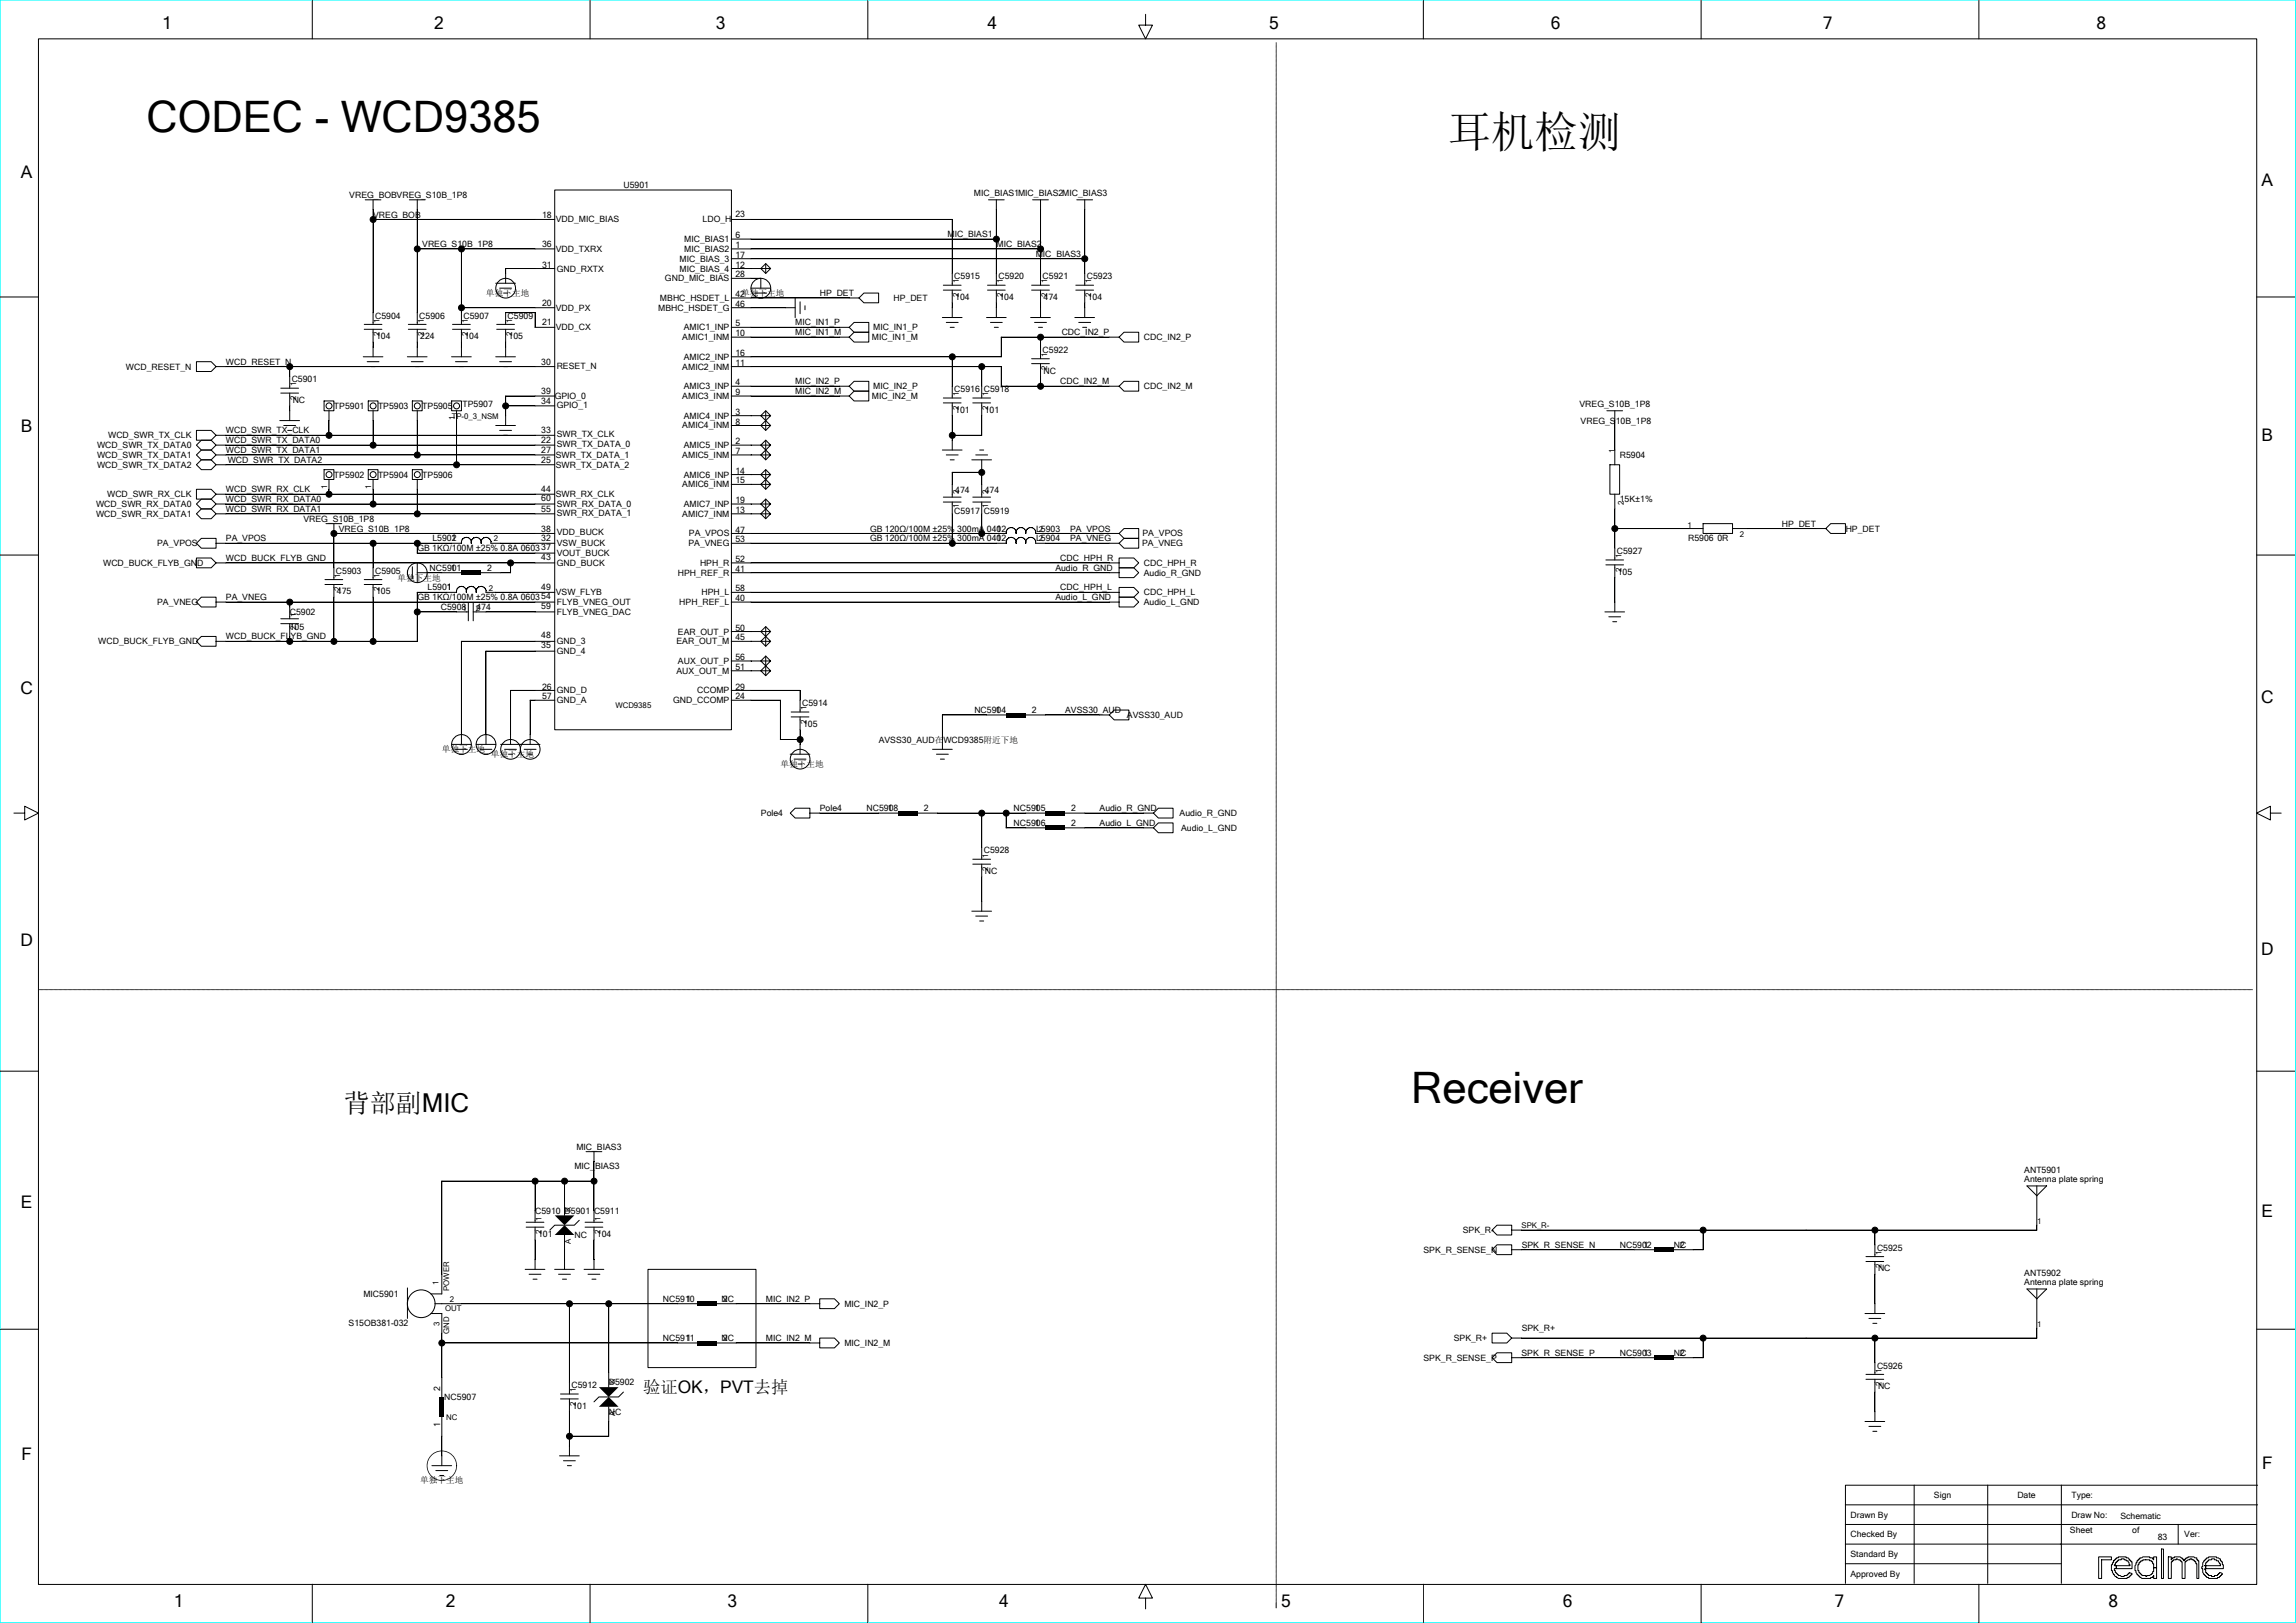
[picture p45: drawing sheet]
<svg xmlns="http://www.w3.org/2000/svg" width="297mm" height="210mm" viewBox="0 0 297 210" stroke-linecap="round" stroke-linejoin="round" font-family="sans-serif">
<defs><g id="words">
<g font-size="5.6">
<text x="19" y="17.1">CODEC - WCD9385</text>
<text x="187.3" y="19">耳机检测</text>
<text x="182.6" y="142.8">Receiver</text>
</g>
<text font-size="3.4" x="44.5" y="143.9">背部副MIC</text>
<g font-size="2.2">
<text x="21" y="3.8">1</text>
<text x="56.1" y="3.8">2</text>
<text x="92.6" y="3.8">3</text>
<text x="127.8" y="3.8">4</text>
<text x="164.2" y="3.8">5</text>
<text x="200.6" y="3.8">6</text>
<text x="235.8" y="3.8">7</text>
<text x="271.2" y="3.8">8</text>
<text x="2.7" y="23">A</text>
<text x="292.6" y="24.1">A</text>
<text x="2.7" y="55.9">B</text>
<text x="292.6" y="57">B</text>
<text x="2.6" y="89.8">C</text>
<text x="292.5" y="90.9">C</text>
<text x="2.6" y="122.4">D</text>
<text x="292.5" y="123.5">D</text>
<text x="2.7" y="156.3">E</text>
<text x="292.6" y="157.4">E</text>
<text x="83.2" y="180.3">验证OK，PVT去掉</text>
<text x="2.8" y="188.9">F</text>
<text x="292.6" y="190.1">F</text>
<text x="22.5" y="208">1</text>
<text x="57.7" y="208">2</text>
<text x="94.1" y="208">3</text>
<text x="129.3" y="208">4</text>
<text x="165.7" y="208">5</text>
<text x="202.2" y="208">6</text>
<text x="237.3" y="208">7</text>
<text x="272.7" y="208">8</text>
</g>
<g font-size="1.1">
<text x="45.2" y="25.6">VREG_BOBVREG_S10B_1P8</text>
<text x="48.3" y="28.1">VREG_BOB</text>
<text x="70.1" y="28.1">18</text>
<text x="71.9" y="28.8">VDD_MIC_BIAS</text>
<text x="80.7" y="24.3">U5901</text>
<text x="90.9" y="28.8">LDO_H</text>
<text x="95.1" y="28">23</text>
<text x="126" y="25.3">MIC_BIAS1MIC_BIAS2MIC_BIAS3</text>
<text x="54.6" y="32">VREG_S10B_1P8</text>
<text x="70.1" y="32">36</text>
<text x="70.1" y="34.6">31</text>
<text x="71.9" y="32.6">VDD_TXRX</text>
<text x="72" y="35.1">GND_RXTX</text>
<text x="87.9" y="33.9">MIC_BIAS_3</text>
<text x="87.9" y="35.1">MIC_BIAS_4</text>
<text x="88.5" y="31.3">MIC_BIAS1</text>
<text x="88.5" y="32.6">MIC_BIAS2</text>
<text x="95.1" y="35.9">28</text>
<text x="95.1" y="34.6">12</text>
<text x="95.1" y="33.4">17</text>
<text x="95.1" y="30.8">6</text>
<text x="95.1" y="32.1">1</text>
<text x="122.6" y="30.7">MIC_BIAS1</text>
<text x="128.9" y="32">MIC_BIAS2</text>
<text x="134" y="33.2">MIC_BIAS3</text>
<text x="48.5" y="41.2">C5904</text>
<text x="54.2" y="41.2">C5906</text>
<text x="60" y="41.2">C5907</text>
<text x="62.9" y="38.3">单独下主地</text>
<text x="65.7" y="41.2">C5909</text>
<text x="70.1" y="39.6">20</text>
<text x="71.9" y="40.2">VDD_PX</text>
<text x="85.1" y="40.2">MBHC_HSDET_G</text>
<text x="85.4" y="38.9">MBHC_HSDET_L</text>
<text x="86" y="36.4">GND_MIC_BIAS</text>
<text x="95.1" y="38.4">42单独下主地</text>
<text x="95.1" y="39.7">46</text>
<text x="106.1" y="38.3">HP_DET</text>
<text x="115.6" y="38.9">HP_DET</text>
<text x="123.4" y="36.1">C5915</text>
<text x="123.6" y="38.8">104</text>
<text x="129.2" y="36.1">C5920</text>
<text x="129.3" y="38.8">104</text>
<text x="134.9" y="36.1">C5921</text>
<text x="135" y="38.8">474</text>
<text x="140.6" y="36.1">C5923</text>
<text x="140.7" y="38.8">104</text>
<text x="16.3" y="47.8">WCD_RESET_N</text>
<text x="29.2" y="47.2">WCD_RESET_N</text>
<text x="48.6" y="43.9">104</text>
<text x="54.4" y="43.9">224</text>
<text x="60.1" y="43.9">104</text>
<text x="65.8" y="43.9">105</text>
<text x="70" y="47.2">30</text>
<text x="70.1" y="42.1">21</text>
<text x="71.9" y="42.7">VDD_CX</text>
<text x="72" y="47.7">RESET_N</text>
<text x="88.3" y="44">AMIC1_INM</text>
<text x="88.3" y="47.8">AMIC2_INM</text>
<text x="88.4" y="42.7">AMIC1_INP</text>
<text x="88.4" y="46.6">AMIC2_INP</text>
<text x="95.1" y="47.3">11</text>
<text x="95.1" y="46">16</text>
<text x="95.1" y="42.2">5</text>
<text x="95.1" y="43.5">10</text>
<text x="102.9" y="42.1">MIC_IN1_P</text>
<text x="102.9" y="43.4">MIC_IN1_M</text>
<text x="112.8" y="44">MIC_IN1_M</text>
<text x="113" y="42.7">MIC_IN1_P</text>
<text x="134.9" y="45.7">C5922</text>
<text x="137.3" y="43.4">CDC_IN2_P</text>
<text x="147.9" y="44">CDC_IN2_P</text>
<text x="37.7" y="49.5">C5901</text>
<text x="37.9" y="52.1">NC</text>
<text x="43.2" y="52.9">TP5901</text>
<text x="48.9" y="52.9">TP5903</text>
<text x="54.6" y="52.9">TP5905</text>
<text x="59.8" y="52.6">TP5907</text>
<text x="70" y="51">39</text>
<text x="70" y="52.3">34</text>
<text x="71.8" y="51.6">GPIO_0</text>
<text x="72" y="52.8">GPIO_1</text>
<text x="88.3" y="51.6">AMIC3_INM</text>
<text x="88.4" y="50.4">AMIC3_INP</text>
<text x="95.1" y="51.1">9</text>
<text x="95.1" y="53.7">3</text>
<text x="95.1" y="49.9">4</text>
<text x="102.9" y="49.7">MIC_IN2_P</text>
<text x="102.9" y="51">MIC_IN2_M</text>
<text x="112.8" y="51.6">MIC_IN2_M</text>
<text x="113" y="50.4">MIC_IN2_P</text>
<text x="123.4" y="50.7">C5916 C5918</text>
<text x="123.6" y="53.4">101</text>
<text x="127.4" y="53.4">101</text>
<text x="135" y="48.3">NC</text>
<text x="137.2" y="49.7">CDC_IN2_M</text>
<text x="147.9" y="50.4">CDC_IN2_M</text>
<text x="204.3" y="52.6">VREG_S10B_1P8</text>
<text x="12.6" y="58">WCD_SWR_TX_DATA0</text>
<text x="12.6" y="59.3">WCD_SWR_TX_DATA1</text>
<text x="14" y="56.7">WCD_SWR_TX_CLK</text>
<text x="29.2" y="56.1">WCD_SWR_TX_CLK</text>
<text x="29.2" y="58.6">WCD_SWR_TX_DATA1</text>
<text x="29.2" y="57.3">WCD_SWR_TX_DATA0</text>
<text x="29.5" y="59.9">WCD_SWR_TX_DATA2</text>
<text x="70" y="56.1">33</text>
<text x="70" y="57.3">22</text>
<text x="70" y="59.9">25</text>
<text x="70" y="58.6">27</text>
<text x="71.9" y="59.3">SWR_TX_DATA_1</text>
<text x="72" y="57.9">SWR_TX_DATA_0</text>
<text x="72" y="56.6">SWR_TX_CLK</text>
<text x="88.3" y="55.4">AMIC4_INM</text>
<text x="88.3" y="59.3">AMIC5_INM</text>
<text x="88.4" y="54.2">AMIC4_INP</text>
<text x="88.4" y="58">AMIC5_INP</text>
<text x="95.1" y="58.7">7</text>
<text x="95.1" y="54.9">8</text>
<text x="95.1" y="57.5">2</text>
<text x="204.5" y="54.8">VREG_S10B_1P8</text>
<text x="209.5" y="59.3">R5904</text>
<text x="12.4" y="65.6">WCD_SWR_RX_DATA0</text>
<text x="12.6" y="60.5">WCD_SWR_TX_DATA2</text>
<text x="13.9" y="64.3">WCD_SWR_RX_CLK</text>
<text x="29.2" y="63.7">WCD_SWR_RX_CLK</text>
<text x="29.2" y="65">WCD_SWR_RX_DATA0</text>
<text x="43.2" y="61.8">TP5902</text>
<text x="48.9" y="61.8">TP5904</text>
<text x="54.6" y="61.8">TP5906</text>
<text x="70" y="63.7">44</text>
<text x="70" y="64.8">60</text>
<text x="71.9" y="60.5">SWR_TX_DATA_2</text>
<text x="71.9" y="64.3">SWR_RX_CLK</text>
<text x="72" y="65.6">SWR_RX_DATA_0</text>
<text x="88.3" y="63.1">AMIC6_INM</text>
<text x="88.4" y="61.8">AMIC6_INP</text>
<text x="88.4" y="65.6">AMIC7_INP</text>
<text x="95.1" y="61.3">14</text>
<text x="95.1" y="65.1">19</text>
<text x="95.1" y="62.6">15</text>
<text x="123.6" y="63.8">474</text>
<text x="127.4" y="63.8">474</text>
<text x="209.5" y="65">15K±1%</text>
<text x="12.4" y="66.9">WCD_SWR_RX_DATA1</text>
<text x="20.3" y="70.7">PA_VPOS</text>
<text x="29.2" y="66.2">WCD_SWR_RX_DATA1</text>
<text x="29.2" y="70">PA_VPOS</text>
<text x="39.2" y="67.5">VREG_S10B_1P8</text>
<text x="43.8" y="68.8">VREG_S10B_1P8</text>
<text x="54" y="71.3">GB 1KΩ/100M ±25% 0.8A 060337</text>
<text x="55.9" y="70">L5902</text>
<text x="58.4" y="70">1</text>
<text x="70" y="70">32</text>
<text x="70" y="68.8">38</text>
<text x="70" y="66.2">55</text>
<text x="72" y="70.7">VSW_BUCK</text>
<text x="72" y="72">VOUT_BUCK</text>
<text x="72" y="69.3">VDD_BUCK</text>
<text x="72" y="66.7">SWR_RX_DATA_1</text>
<text x="88.3" y="66.9">AMIC7_INM</text>
<text x="89.1" y="70.7">PA_VNEG</text>
<text x="89.1" y="69.4">PA_VPOS</text>
<text x="95.1" y="70.2">53</text>
<text x="95.1" y="66.4">13</text>
<text x="95.1" y="68.9">47</text>
<text x="112.6" y="68.8">GB 120Ω/100M ±25% 300mA 0402</text>
<text x="112.6" y="70">GB 120Ω/100M ±25% 300mA 0402</text>
<text x="123.4" y="66.5">C5917</text>
<text x="127.3" y="66.5">C5919</text>
<text x="128.9" y="68.8">1</text>
<text x="128.9" y="70">1</text>
<text x="134" y="68.8">L5903</text>
<text x="134" y="70">L5904</text>
<text x="138.4" y="68.8">PA_VPOS</text>
<text x="138.4" y="70">PA_VNEG</text>
<text x="147.7" y="70.7">PA_VNEG</text>
<text x="147.8" y="69.4">PA_VPOS</text>
<text x="209.1" y="71.7">C5927</text>
<text x="218.4" y="70">R5906</text>
<text x="222.2" y="70">0R</text>
<text x="230.5" y="68.1">HP_DET</text>
<text x="238.8" y="68.8">HP_DET</text>
<text x="13.3" y="73.2">WCD_BUCK_FLYB_GND</text>
<text x="29.2" y="72.6">WCD_BUCK_FLYB_GND</text>
<text x="29.2" y="77.7">PA_VNEG</text>
<text x="43.4" y="74.2">C5903</text>
<text x="43.6" y="76.9">475</text>
<text x="48.5" y="74.2">C5905</text>
<text x="48.6" y="76.9">105</text>
<text x="51.4" y="75.1">单独下主地</text>
<text x="54" y="77.7">GB 1KΩ/100M ±25% 0.8A 060354</text>
<text x="55.3" y="76.4">L5901</text>
<text x="55.6" y="73.9">NC5901</text>
<text x="57.8" y="76.4">1</text>
<text x="58.3" y="73.9">1</text>
<text x="63" y="73.9">2</text>
<text x="70" y="76.4">49</text>
<text x="70" y="72.5">43</text>
<text x="71.9" y="77">VSW_FLYB</text>
<text x="72" y="73.2">GND_BUCK</text>
<text x="87.7" y="74.5">HPH_REF_R</text>
<text x="90.5" y="73.2">HPH_R</text>
<text x="90.7" y="77">HPH_L</text>
<text x="95.1" y="74">41</text>
<text x="95.1" y="72.7">52</text>
<text x="95.1" y="77.8">40</text>
<text x="95.1" y="76.5">58</text>
<text x="136.5" y="77.7">Audio_L_GND</text>
<text x="136.5" y="73.9">Audio_R_GND</text>
<text x="137.2" y="72.6">CDC_HPH_R</text>
<text x="137.2" y="76.4">CDC_HPH_L</text>
<text x="147.9" y="73.2">CDC_HPH_R</text>
<text x="147.9" y="77">CDC_HPH_L</text>
<text x="147.9" y="74.5">Audio_R_GND</text>
<text x="209.3" y="74.4">105</text>
<text x="12.7" y="83.4">WCD_BUCK_FLYB_GND</text>
<text x="20.3" y="78.3">PA_VNEG</text>
<text x="29.2" y="82.7">WCD_BUCK_FLYB_GND</text>
<text x="37.5" y="79.6">C5902</text>
<text x="37.5" y="81.5">105</text>
<text x="57" y="78.9">C5908</text>
<text x="61.6" y="78.9">474</text>
<text x="70" y="78.8">59</text>
<text x="70" y="82.6">48</text>
<text x="70" y="83.9">35</text>
<text x="72" y="78.3">FLYB_VNEG_OUT</text>
<text x="72" y="83.4">GND_3</text>
<text x="72" y="79.6">FLYB_VNEG_DAC</text>
<text x="87.5" y="83.4">EAR_OUT_M</text>
<text x="87.7" y="82.1">EAR_OUT_P</text>
<text x="87.9" y="78.3">HPH_REF_L</text>
<text x="95.1" y="81.6">50</text>
<text x="95.1" y="82.9">45</text>
<text x="147.9" y="78.3">Audio_L_GND</text>
<text x="70.1" y="89.2">26</text>
<text x="72" y="84.6">GND_4</text>
<text x="72" y="89.7">GND_D</text>
<text x="87.5" y="87.2">AUX_OUT_M</text>
<text x="87.7" y="85.9">AUX_OUT_P</text>
<text x="90.2" y="89.7">CCOMP</text>
<text x="95.1" y="89.2">29</text>
<text x="95.1" y="85.4">56</text>
<text x="95.1" y="86.7">51</text>
<text x="70.1" y="90.5">57</text>
<text x="72" y="91">GND_A</text>
<text x="87.1" y="91">GND_CCOMP</text>
<text x="95.1" y="90.5">24</text>
<text x="103.8" y="91.4">C5914</text>
<text x="103.9" y="94">105</text>
<text x="126" y="92.3">NC5904</text>
<text x="128.8" y="92.3">1</text>
<text x="133.5" y="92.3">2</text>
<text x="137.8" y="92.3">AVSS30_AUD</text>
<text x="145.8" y="92.9">AVSS30_AUD</text>
<text x="57.1" y="97.4">单独下主地</text>
<text x="63.5" y="98">单独下主地</text>
<text x="101" y="99.3">单独下主地</text>
<text x="113.7" y="96.1">AVSS30_AUD在WCD9385附近下地</text>
<text x="98.4" y="105.6">Pole4</text>
<text x="106" y="105">Pole4</text>
<text x="112.1" y="105">NC5908</text>
<text x="114.8" y="105">1</text>
<text x="119.5" y="105">2</text>
<text x="131.1" y="105">NC5905</text>
<text x="131.1" y="106.9">NC5906</text>
<text x="133.9" y="105">1</text>
<text x="133.9" y="106.9">1</text>
<text x="138.6" y="105">2</text>
<text x="138.6" y="106.9">2</text>
<text x="142.2" y="105">Audio_R_GND</text>
<text x="142.2" y="106.9">Audio_L_GND</text>
<text x="152.6" y="105.6">Audio_R_GND</text>
<text x="152.8" y="107.5">Audio_L_GND</text>
<text x="127.3" y="110.4">C5928</text>
<text x="127.4" y="113.1">NC</text>
<text x="74.6" y="148.8">MIC_BIAS3</text>
<text x="74.3" y="151.3">MIC_BIAS3</text>
<text x="261.8" y="151.8">ANT5901</text>
<text x="261.8" y="153">Antenna plate spring</text>
<text x="69.2" y="157">C5910 D5901 C5911</text>
<text x="69.6" y="160.1">101</text>
<text x="74.3" y="160.2">NC</text>
<text x="77.2" y="160.1">104</text>
<text x="189.2" y="159.6">SPK_R-</text>
<text x="196.8" y="161.5">SPK_R_SENSE_N</text>
<text x="209.5" y="161.5">NC5902</text>
<text x="212.6" y="161.5">1</text>
<text x="216.5" y="161.5">NC</text>
<text x="217.3" y="161.5">2</text>
<text x="242.8" y="161.8">C5925</text>
<text x="47" y="167.8">MIC5901</text>
<text x="184.1" y="162.1">SPK_R_SENSE_N</text>
<text x="242.9" y="164.5">NC</text>
<text x="261.8" y="165.1">ANT5902</text>
<text x="261.8" y="166.3">Antenna plate spring</text>
<text x="45.1" y="171.6">S15OB381-032</text>
<text x="85.7" y="168.5">NC5910</text>
<text x="85.7" y="173.5">NC5911</text>
<text x="88.8" y="168.5">1</text>
<text x="88.8" y="173.5">1</text>
<text x="93.3" y="168.5">NC</text>
<text x="93.3" y="173.5">NC</text>
<text x="93.5" y="168.5">2</text>
<text x="93.5" y="173.5">2</text>
<text x="99.1" y="168.5">MIC_IN2_P</text>
<text x="99.1" y="173.5">MIC_IN2_M</text>
<text x="109.2" y="169.1">MIC_IN2_P</text>
<text x="188.1" y="173.5">SPK_R+</text>
<text x="196.8" y="172.3">SPK_R+</text>
<text x="56.9" y="180" transform="rotate(-90 56.9 180)">2</text>
<text x="73.9" y="179.6">C5912</text>
<text x="78.7" y="179.2">D5902</text>
<text x="109.2" y="174.2">MIC_IN2_M</text>
<text x="184.1" y="176.1">SPK_R_SENSE_P</text>
<text x="196.8" y="175.4">SPK_R_SENSE_P</text>
<text x="209.5" y="175.4">NC5903</text>
<text x="212.6" y="175.4">1</text>
<text x="216.5" y="175.4">NC</text>
<text x="217.3" y="175.4">2</text>
<text x="242.8" y="177.1">C5926</text>
<text x="242.9" y="179.8">NC</text>
<text x="56.9" y="184.7" transform="rotate(-90 56.9 184.7)">1</text>
<text x="57.5" y="181.2">NC5907</text>
<text x="74" y="182.3">101</text>
<text x="78.7" y="183.1">NC</text>
<text x="54.3" y="191.9">单独下主地</text>
<text x="239.4" y="196.4">Drawn By</text>
<text x="250.2" y="193.8">Sign</text>
<text x="261" y="193.8">Date</text>
<text x="267.9" y="193.8">Type:</text>
<text x="267.9" y="196.4">Draw No:</text>
<text x="274.3" y="196.5">Schematic</text>
<text x="239.4" y="198.9">Checked By</text>
<text x="239.4" y="201.5">Standard By</text>
<text x="267.8" y="198.4">Sheet</text>
<text x="275.8" y="198.4">of</text>
<text x="279.1" y="199.3">83</text>
<text x="282.6" y="198.9">Ver:</text>
<text x="239.4" y="204">Approved By</text>
</g>
<g font-size="1">
<text x="49.1" y="41.7" transform="rotate(-90 49.1 41.7)">1</text>
<text x="54.8" y="41.7" transform="rotate(-90 54.8 41.7)">1</text>
<text x="60.5" y="41.7" transform="rotate(-90 60.5 41.7)">1</text>
<text x="66.2" y="41.7" transform="rotate(-90 66.2 41.7)">1</text>
<text x="124" y="38.4" transform="rotate(-90 124 38.4)">2</text>
<text x="124" y="36.7" transform="rotate(-90 124 36.7)">1</text>
<text x="129.7" y="38.4" transform="rotate(-90 129.7 38.4)">2</text>
<text x="129.7" y="36.7" transform="rotate(-90 129.7 36.7)">1</text>
<text x="135.4" y="38.4" transform="rotate(-90 135.4 38.4)">2</text>
<text x="135.4" y="36.7" transform="rotate(-90 135.4 36.7)">1</text>
<text x="141.2" y="38.4" transform="rotate(-90 141.2 38.4)">2</text>
<text x="141.2" y="36.7" transform="rotate(-90 141.2 36.7)">1</text>
<text x="49.1" y="43.5" transform="rotate(-90 49.1 43.5)">2</text>
<text x="54.8" y="43.5" transform="rotate(-90 54.8 43.5)">2</text>
<text x="60.5" y="43.5" transform="rotate(-90 60.5 43.5)">2</text>
<text x="66.2" y="43.5" transform="rotate(-90 66.2 43.5)">2</text>
<text x="135.4" y="47.9" transform="rotate(-90 135.4 47.9)">2</text>
<text x="135.4" y="46.2" transform="rotate(-90 135.4 46.2)">1</text>
<text x="38.3" y="51.7" transform="rotate(-90 38.3 51.7)">2</text>
<text x="38.3" y="50" transform="rotate(-90 38.3 50)">1</text>
<text x="124" y="53" transform="rotate(-90 124 53)">2</text>
<text x="124" y="51.3" transform="rotate(-90 124 51.3)">1</text>
<text x="127.8" y="53" transform="rotate(-90 127.8 53)">2</text>
<text x="127.8" y="51.3" transform="rotate(-90 127.8 51.3)">1</text>
<text x="58.4" y="54.2">TP-0_3_NSM</text>
<text x="58.8" y="54.4" transform="rotate(-90 58.8 54.4)">1</text>
<text x="208.9" y="58.6" transform="rotate(-90 208.9 58.6)">1</text>
<text x="42.3" y="63.3" transform="rotate(-90 42.3 63.3)">1</text>
<text x="48" y="63.3" transform="rotate(-90 48 63.3)">1</text>
<text x="124" y="65.7" transform="rotate(-90 124 65.7)">1</text>
<text x="124" y="64" transform="rotate(-90 124 64)">2</text>
<text x="127.8" y="65.7" transform="rotate(-90 127.8 65.7)">1</text>
<text x="127.8" y="64" transform="rotate(-90 127.8 64)">2</text>
<text x="210.1" y="65.4" transform="rotate(-90 210.1 65.4)">2</text>
<text x="63.9" y="70.1">2</text>
<text x="134.4" y="68.8">2</text>
<text x="134.4" y="70.1">2</text>
<text x="218.3" y="68.4">1</text>
<text x="225.1" y="69.5">2</text>
<text x="44" y="76.5" transform="rotate(-90 44 76.5)">2</text>
<text x="44" y="74.8" transform="rotate(-90 44 74.8)">1</text>
<text x="49.1" y="76.5" transform="rotate(-90 49.1 76.5)">2</text>
<text x="49.1" y="74.8" transform="rotate(-90 49.1 74.8)">1</text>
<text x="63.3" y="76.4">2</text>
<text x="209.7" y="74" transform="rotate(-90 209.7 74)">2</text>
<text x="209.7" y="72.2" transform="rotate(-90 209.7 72.2)">1</text>
<text x="38.3" y="81.6" transform="rotate(-90 38.3 81.6)">2</text>
<text x="38.3" y="79.8" transform="rotate(-90 38.3 79.8)">1</text>
<text x="59.8" y="79.1">1</text>
<text x="61.6" y="79.1">2</text>
<text x="79.6" y="91.6">WCD9385</text>
<text x="104.3" y="93.6" transform="rotate(-90 104.3 93.6)">2</text>
<text x="104.3" y="91.9" transform="rotate(-90 104.3 91.9)">1</text>
<text x="127.8" y="112.7" transform="rotate(-90 127.8 112.7)">2</text>
<text x="127.8" y="111" transform="rotate(-90 127.8 111)">1</text>
<text x="70" y="159.7" transform="rotate(-90 70 159.7)">2</text>
<text x="70" y="157.9" transform="rotate(-90 70 157.9)">1</text>
<text x="73.9" y="160.9" transform="rotate(-90 73.9 160.9)">A</text>
<text x="73.9" y="156.8" transform="rotate(-90 73.9 156.8)">K</text>
<text x="77.7" y="159.7" transform="rotate(-90 77.7 159.7)">2</text>
<text x="77.7" y="157.9" transform="rotate(-90 77.7 157.9)">1</text>
<text x="196.8" y="158.9">SPK_R-</text>
<text x="263.5" y="158.3">1</text>
<text x="56.7" y="166.3" transform="rotate(-90 56.7 166.3)">1</text>
<text x="58.1" y="167" transform="rotate(-90 58.1 167)">POWER</text>
<text x="243.4" y="164.1" transform="rotate(-90 243.4 164.1)">2</text>
<text x="243.4" y="162.4" transform="rotate(-90 243.4 162.4)">1</text>
<text x="56.8" y="171.5" transform="rotate(-90 56.8 171.5)">3</text>
<text x="57.6" y="169.6">OUT</text>
<text x="58.1" y="172.6" transform="rotate(-90 58.1 172.6)">GND</text>
<text x="58.2" y="168.5">2</text>
<text x="263.5" y="171.6">1</text>
<text x="79.6" y="179" transform="rotate(-90 79.6 179)">K</text>
<text x="243.4" y="179.4" transform="rotate(-90 243.4 179.4)">2</text>
<text x="243.4" y="177.6" transform="rotate(-90 243.4 177.6)">1</text>
<text x="57.7" y="183.7">NC</text>
<text x="74.5" y="181.9" transform="rotate(-90 74.5 181.9)">2</text>
<text x="74.5" y="180.2" transform="rotate(-90 74.5 180.2)">1</text>
<text x="79.6" y="183.2" transform="rotate(-90 79.6 183.2)">A</text>
</g>
</g></defs>
<path d="M0 0h296.9v210h-296.9z" fill="none" stroke="#0ff" stroke-width=".13"/>
<path d="M59.7 73.9h2.5v.5h-2.5zM130.2 92.3h2.5v.5h-2.5zM116.2 105h2.5v.5h-2.5zM135.2 105h2.6v.5h-2.6zM135.2 106.9h2.6v.5h-2.6zM90.2 168.4h2.5v.6h-2.5zM90.2 173.5h2.5v.5h-2.5zM214 175.4h2.5v.5h-2.5zM214 161.4h2.5v.6h-2.5zM56.9 180.8h.5v2.5h-.5z" fill="#000"/>
<g fill="none" stroke="#000" stroke-width=".13">
<path d="M5 5h286.9v200h-286.9zM40.4 .1v4.9M76.3 .1v4.9M112.3 .1v4.9M148.2 1.9v1.3h.9l-.9 1.8-.9-1.8h.9M165.1 5.5v202.5M184.1 .1v4.9M220 .1v4.9M256 .1v4.9M0 38.4h5M47.2 25.9h2.1M48.2 28.4h23.6"/>
<path d="M48.3 25.9v16.1M52.9 25.9h2.1M54 32.2h17.8M54 25.9v16.1M59.7 39.8h12.1M59.7 32.2v9.8M64.1 36.7h2.6M64.6 37.3h1.6M65.1 37.9h.6M71.8 24.6h22.8v69.8h-22.8zM71.8 34.7h-6.4v2M94.6 28.4h28.6v8.5"/>
<path d="M94.6 38.6h16.5M94.6 39.8h8.3M94.6 30.9h34.3M94.6 32.2h40M94.6 34.7h3.8M94.6 33.5h45.7M94.6 36h3.8M97.1 37.3h2.6M97.6 37.9h1.6M98.4 34.7h1.3l-.7 .7-.6-.7 .6-.6 .7 .6M98.4 36v1.3M99 34.1v1.3"/>
<path d="M102.9 38.6v2.5M103.5 39.1v1.5M104.1 39.6v.5M111.1 38.6l.6-.7h2v1.3h-2zM122 37.5h2.3M122 36.9h2.3M123.2 37.5v3.6M127.7 37.5h2.3M127.7 36.9h2.3M127.9 25.9h2M128.9 25.9v11M128.9 37.5v3.6"/>
<path d="M133.4 37.5h2.3M133.4 36.9h2.3M133.6 25.9h2M134.6 25.9v11M134.6 37.5v3.6M139.2 37.5h2.3M139.2 36.9h2.3M139.3 25.9h2M140.3 25.9v11M140.3 37.5v3.6M291.9 38.4h5M25.4 46.8h1.9l.7 .6-.7 .7h-1.9z"/>
<path d="M25.4 55.7h1.9l.7 .6-.7 .7h-1.9zM25.4 57.6l.6-.6h1.3l.7 .6-.7 .6h-1.3zM25.4 58.9l.6-.7h1.3l.7 .7-.7 .6h-1.3zM27.9 47.4h43.9M27.9 56.3h43.9M27.9 57.6h43.9M27.9 58.9h43.9M36.2 54.4h2.5M36.3 50.9h2.3M36.3 50.2h2.3M36.7 55.1h1.5M37.2 55.7h.5"/>
<path d="M37.5 47.4v2.8M37.5 50.9v3.5M41.9 51.9h1.3v1.2h-1.3zM42.6 53.1v3.2M47 46.2h2.5M47.1 42.6h2.3M47.1 42h2.3M47.5 46.8h1.5M47.6 51.9h1.3v1.2h-1.3zM48.3 42.6v3.6M48.3 53.1v4.5M52.7 46.2h2.5"/>
<path d="M52.8 42.6h2.3M52.8 42h2.3M53.2 46.8h1.5M53.3 51.9h1.3v1.2h-1.3zM54 42.6v3.6M54 53.1v5.8M58.4 46.2h2.6M58.4 51.9h1.3v1.2h-1.3zM58.5 42.6h2.3M58.5 42h2.3M58.9 46.8h1.6M59.1 53.1v7"/>
<path d="M59.7 42.6v3.6M64.1 46.2h2.6M64.1 55.1h2.6M64.3 42.6h2.2M64.3 42h2.2M64.6 46.8h1.6M64.6 55.7h1.6M65.4 52.5h6.4M65.4 42v-1.6h3.8v2h2.6M65.4 42.6v3.6M71.8 51.2h-6.4v3.9M94.6 47.4h34.9v2.6"/>
<path d="M94.6 55.1h3.8M94.6 57.6h3.8M94.6 58.9h3.8M94.6 42.4h15.3M94.6 43.6h15.3M94.6 50h15.3M94.6 51.2h15.3M94.6 53.8h3.8M98.4 53.8h1.3l-.7 .6-.6-.6 .6-.7 .7 .7M98.4 55.1h1.3l-.7 .6-.6-.6 .6-.7 .7 .7M98.4 57.6h1.3l-.7 .6-.6-.6 .6-.6 .7 .6M98.4 58.9h1.3l-.7 .6-.6-.6 .6-.7 .7 .7"/>
<path d="M99 53.1v2.6M99 56.9v2.6M110.5 41.7h1.9v1.3h-1.9l-.7-.6zM110.5 43h1.9v1.3h-1.9l-.7-.7zM110.5 50.6h1.9v1.3h-1.9l-.7-.7zM110.5 49.3h1.9v1.3h-1.9l-.7-.6zM121.9 41.1h2.5M121.9 58.2h2.5M122 52.1h2.3M122 51.5h2.3M122.4 58.9h1.5M122.4 41.7h1.5"/>
<path d="M122.9 42.4h.5M122.9 59.5h.5M123.2 46.2v5.3M123.2 52.1v6.1M125.7 59.5h2.6M125.8 52.1h2.3M125.8 51.5h2.3M126.2 58.9h1.6M126.7 58.2h.5M127 52.1v4.2h-3.8M127 59.5v4.8M127 47.4v4.1"/>
<path d="M127.6 41.1h2.6M128.1 41.7h1.5M128.6 42.4h.5M129.5 50h15.3M133.3 41.1h2.6M133.4 47.1h2.3M133.4 46.4h2.3M133.8 41.7h1.6M134.3 42.4h.6M134.6 43.6v2.8M134.6 47.1v2.9M139 41.1h2.6"/>
<path d="M139.5 41.7h1.6M140 42.4h.6M144.8 43.6l.6-.6h1.9v1.3h-1.9zM144.8 50l.6-.7h1.9v1.3h-1.9zM144.8 43.6h-15.3v2.6h-34.9M207.9 53.1h2M208.9 53.1v7M0 71.8h5M25.4 63.3h1.9l.7 .6-.7 .7h-1.9zM25.4 65.2l.6-.6h1.3l.7 .6-.7 .6h-1.3zM25.4 66.5l.6-.7h1.3l.7 .7-.7 .6h-1.3zM25.4 70.3l.6-.6h2v1.2h-2z"/>
<path d="M25.4 72.2h1.9l.7 .6-.7 .7h-1.9zM25.4 77.9l.6-.6h2v1.2h-2zM25.4 60.1l.6-.6h1.3l.7 .6-.7 .7h-1.3zM27.9 63.9h43.9M27.9 65.2h43.9M27.9 66.5h43.9M27.9 72.8h43.9M27.9 77.9h43.9M27.9 70.3h31.8a.64 .64 0 0 1 .6-.8 .64 .64 0 0 1 .7 .8 .65 .65 0 0 1 .6-.8 .65 .65 0 0 1 .6 .8 .65 .65 0 0 1 .7-.8 .65 .65 0 0 1 .6 .8M27.9 60.1h43.9M37.5 77.9v2.2M41.9 60.8h1.3v1.2h-1.3z"/>
<path d="M42 75.6h2.3M42 75h2.3M42.2 67.8h2M42.6 62v2M43.2 69h28.6M43.2 67.8v7.2M43.2 75.6v7.4M47.1 75.6h2.3M47.1 75h2.3M47.6 60.8h1.3v1.2h-1.3zM48.3 62v3.2M48.3 70.3v4.7"/>
<path d="M48.3 75.6v7.4M52.7 73.8v.6M53.3 60.8h1.3v1.2h-1.3zM53.3 73.3v1.6M54 79.2h6.6M54 62v4.5M54 70.3v1.3h17.8M54 72.8v2.6M54 74.1h5.7M60.6 78v2.3M61.2 79.2h10.6M61.2 78v2.3"/>
<path d="M63.5 70.3h8.3M66 72.8v1.3h-3.8M71.8 76.6h-8.9a.65 .65 0 0 0-.7-.7 .65 .65 0 0 0-.6 .7 .65 .65 0 0 0-.6-.7 .65 .65 0 0 0-.7 .7 .64 .64 0 0 0-.6-.7 .64 .64 0 0 0-.6 .7h-5.1v6.4h-26.1M94.6 65.2h3.8M94.6 66.5h3.8M94.6 72.8h50.2M94.6 76.6h50.2M94.6 77.9h50.2M94.6 74.1h50.2M94.6 69h35.6M94.6 70.3h35.6a.64 .64 0 0 1 .6-.8 .64 .64 0 0 1 .6 .8 .65 .65 0 0 1 .7-.8 .65 .65 0 0 1 .6 .8 .65 .65 0 0 1 .6-.8 .65 .65 0 0 1 .7 .8M94.6 62.7h3.8"/>
<path d="M94.6 61.4h3.8M98.4 61.4h1.3l-.7 .6-.6-.6 .6-.6 .7 .6M98.4 62.7h1.3l-.7 .6-.6-.6 .6-.7 .7 .7M98.4 65.2h1.3l-.7 .6-.6-.6 .6-.6 .7 .6M98.4 66.5h1.3l-.7 .6-.6-.6 .6-.7 .7 .7M99 60.8v2.5M99 64.6v2.5M122 64.3h2.3M122 65h2.3M123.2 65v5.3M125.8 64.3h2.3M125.8 65h2.3"/>
<path d="M127 65v4M127 61.1h-3.8v3.2M134 69h10.8M134 70.3h10.8M134 69a.65 .65 0 0 0-.7-.7 .65 .65 0 0 0-.6 .7 .65 .65 0 0 0-.6-.7 .65 .65 0 0 0-.7 .7 .65 .65 0 0 0-.6-.7 .65 .65 0 0 0-.6 .7M144.8 72.2h1.9l.6 .6-.6 .7h-1.9zM144.8 76h1.9l.6 .6-.6 .7h-1.9zM144.8 77.3h1.9l.6 .6-.6 .6h-1.9zM144.8 73.5h1.9l.6 .6-.6 .6h-1.9zM144.8 69l.6-.6h1.9v1.3h-1.9zM144.8 70.3l.6-.6h1.9v1.2h-1.9zM207.6 79.2h2.5"/>
<path d="M207.7 73.1h2.3M207.7 72.5h2.3M208.1 79.8h1.5M208.2 60.1h1.3v3.8h-1.3zM208.9 68.4h11.4M208.9 63.9v8.6M208.9 73.1v6.1M220.3 67.8h3.8v1.2h-3.8zM224.1 68.4h12.1M236.8 67.8h1.9v1.2h-1.9l-.6-.6zM291.9 71.8h5M25.4 83l.6-.7h2v1.3h-2z"/>
<path d="M36.3 80.7h2.3M36.3 80.1h2.3M37.5 80.7v2.3M58.4 96.3h2.6M58.9 97h1.6M59.4 97.6h.5M59.7 83h12.1M59.7 83v13.3M61.6 96.3h2.5M62.1 97h1.5M62.6 97.6h.5M64.8 96.3h5"/>
<path d="M65.3 97h1.5M65.8 97.6h.5M67.8 97h1.5M68.3 97.6h.5M68.6 90.6h3.2M68.6 90.6v5.7M71.8 89.3h-5.8v7M71.8 84.3h-8.9v12M94.6 89.3h8.9v2.8M94.6 83h3.8M94.6 90.6h6.4v5.1M94.6 81.7h3.8"/>
<path d="M94.6 86.8h3.8M94.6 85.5h3.8M98.4 81.7h1.3l-.7 .6-.6-.6 .6-.6 .7 .6M98.4 83h1.3l-.7 .6-.6-.6 .6-.7 .7 .7M98.4 85.5h1.3l-.7 .7-.6-.7 .6-.6 .7 .6M98.4 86.8h1.3l-.7 .6-.6-.6 .6-.6 .7 .6M99 81.1v2.5M99 84.9v2.5M100.9 95.7h2.6M102.2 97.6h2.6M102.3 92.8h2.3M102.3 92.1h2.3"/>
<path d="M102.7 98.2h1.6M103.2 98.9h.5M103.5 92.8v4.8M120.6 97h2.6M121.1 97.6h1.6M121.6 98.2h.6M121.9 92.5h8.3M121.9 92.5v4.5M132.7 92.5h10.8M144.1 91.9h1.9v1.2h-1.9l-.6-.6zM208.6 80.4h.5M1.8 105.2h1.4v-.9l1.8 .9-1.8 .9v-.9"/>
<path d="M102.2 105.2l.7-.6h1.9v1.2h-1.9zM104.8 105.2h11.4M118.7 105.2h16.5M125.7 117.9h2.6M125.8 111.8h2.3M125.8 111.2h2.3M126.2 118.5h1.6M126.7 119.2h.5M127 105.2v6M127 111.8v6.1M130.1 107.1h5.1M130.2 105.2v1.9"/>
<path d="M137.8 105.2h11.4M137.8 107.1h11.4M149.8 106.5h1.9v1.2h-1.9l-.6-.6zM149.8 104.6h1.9v1.2h-1.9l-.6-.6zM293.7 105.2v-.9l-1.8 .9 1.8 .9v-.9h1.4M0 138.6h5M5.1 128.1h286.3M291.9 138.6h5M68.1 158.8h2.3M68.1 158.1h2.3M69.2 152.8v5.3M69.2 158.8v5.4"/>
<path d="M73 152.8v4.5M73 159.8v4.4M74.9 157.9l-.6 .6h-2.5l-.7 .7M75.7 158.8h2.3M75.7 158.1h2.3M75.8 149h2.1M76.8 149v9.1M76.8 158.8v5.4M76.8 152.8h-19.7v14.6h-1.4M193 159.2l.6-.7h1.9v1.3h-1.9zM220.3 159.2v2.5M242.5 159.2v3.4"/>
<path d="M262.2 153.4h2.5l-1.2 1.3zM263.5 153.4v5.8h-68M0 172h5M52.7 166.6v4M55.7 170h1.4M56.3 168.7h33.9M57.1 173.8h33.1M57.1 169.9v10.9M67.9 164.2h2.6M68.4 164.9h1.6M69 165.5h.5M71.7 164.2h2.6"/>
<path d="M72.3 164.9h1.5M72.8 165.5h.5M73.7 168.7v11.7M75.6 164.2h2.5M76.1 164.9h1.5M76.6 165.5h.5M78.7 168.7v10.8M83.8 164.2h14v12.8h-14zM92.7 168.7h13.3M92.7 173.8h13.3M106 168.1h1.9l.7 .6-.7 .6h-1.9zM106 173.1h1.9l.7 .7-.7 .6h-1.9z"/>
<path d="M193 172.5h1.9l.6 .6-.6 .7h-1.9zM193 161.7l.6-.6h1.9v1.2h-1.9zM193 175.7l.6-.7h1.9v1.3h-1.9zM195.5 175.7h18.5M195.5 161.7h18.5M216.5 175.7h3.8M216.5 161.7h3.8M220.3 173.1v2.6M241.2 170h2.6M241.4 163.2h2.3M241.4 162.6h2.3M241.4 178.5h2.3"/>
<path d="M241.4 177.8h2.3M241.8 170.6h1.5M242.3 171.2h.5M242.5 163.2v6.8M242.5 173.1v4.7M242.5 178.5v5.4M262.2 166.8h2.5l-1.2 1.3zM263.5 166.8v6.3h-68M291.9 172h5M55.9 189.6h2.5M56.4 190.3h1.5M56.9 190.9h.5"/>
<path d="M57.1 183.3v6.3M72.4 188.4h2.5M72.5 181h2.3M72.5 180.4h2.3M72.9 189h1.5M73.4 189.6h.5M73.6 185.8h5.1M73.7 181v7.4M78.7 182v3.8M80.6 180.1l-.6 .7h-2.5l-.7 .6M238.7 194.7h53.3M238.7 199.8h53.2"/>
<path d="M238.7 197.3h53.2M241.2 183.9h2.6M241.8 184.6h1.5M242.3 185.2h.5M247.6 192.2v12.7M257.1 192.2v12.7M266.6 192.2v12.7M281.8 197.2v2.6M292 192.2h-53.3v12.7M40.4 205v5M76.3 205v5M112.3 205v5"/>
<path d="M148.2 206.8h.9l-.9-1.8-.9 1.8h.9v1.4M184.1 205v5M220 205v5M238.7 202.3h27.9M256 205v5M271.5 201.4h1.6v.4h-1.2v2.4h-.4zM273.6 201.7h.2v-.1h.2v-.2h1v.2h.3l.1 .2h.1v.2l.3 .1v.9h-2v-.4h1.7v-.1h-.1l-.1-.5-.5-.2v-.1l-.8 .1-.1 .3-.3 .1v.3h-.1v.1h.3v.4h-.3v.2h.1v.3h.2v.1l.2 .1v.2l.8 .1v-.1h.4l.1-.3h.1v-.1l.4 .1v.1l-.3 .2-.1 .2h-.2v.1h-1.2l-.2-.1v-.1h-.2l-.1-.3h-.1l-.1-.5h-.2v-.7h.2l.1-.5h.1zM276.6 201.8h.1l.1-.2h.3l.1-.2h.9v.2h.4l.1 .2v-.4h.4v1.4h-.4v-.5h-.1v-.2h-.2v-.1h-.2v-.2h-.9v.2h-.3v.1l-.2 .1v.3h-.1v.7h.1v.3l.2 .1 .2 .3h.5v.1h.1v-.1h.4l.2-.2v-.1h.2v-.3h.1v-.5h.4v1.4h-.4v-.3v.1h-.1v.1h-.3v.1h-1.1l-.3-.1-.1-.2h-.1v-.2h-.2l-.1-.4a1.02 1.02 0 0 1 0-1zM279.6 200.4h.3v3.8h-.3zM280.5 201.4h.4v.4l.1-.2h.3v-.2h.7l.3 .2v.1h.1l.1 .3v-.2l.3-.1v-.1h.2v-.2h.8l.1 .2h.3v.2l.2 .2v2.2h-.2v-1.9h-.2v-.2h-.1v-.1h-.1v-.2h-.3v-.1h-.2v.1h-.3l-.2 .2v.1h-.2v2.1h-.3v-2.1l-.3-.1v-.2h-.2l-.2-.1h-.1v.1h-.4v.2l-.2 .1v2.1h-.4zM285.1 202h.1v-.2l.2-.1v-.1h.3v-.2h1v.2l.5 .1v.3l.3 .1v.4h.1v.5h-2.3v-.4h1.9v-.3h-.1l-.1-.3h-.3v-.2h-.2v-.1h-.4v.1h-.4l-.1 .3-.3 .1v.4h-.1h.1v.4h-.1v.1h.1v.4h.1v.1h.2l.1 .3h.4v.1l.7-.1 .2-.3h.1v-.1l.4 .1v.1h-.2v.2h-.1l-.1 .2h-.3v.1h-1.1v-.1h-.3l-.1-.2h-.1v-.2h-.1l-.2-.2v-.5h-.1z"/>
<circle cx="48.3" cy="28.4" r=".39"/>
<circle cx="54" cy="32.2" r=".39"/>
<circle cx="59.7" cy="32.2" r=".39"/>
<circle cx="59.7" cy="39.8" r=".39"/>
<circle cx="65.4" cy="37.3" r="1.28"/>
<circle cx="98.4" cy="37.3" r="1.28"/>
<circle cx="128.9" cy="30.9" r=".39"/>
<circle cx="134.6" cy="32.2" r=".39"/>
<circle cx="140.3" cy="33.5" r=".39"/>
<circle cx="37.5" cy="47.4" r=".39"/>
<circle cx="42.6" cy="56.3" r=".39"/>
<circle cx="42.6" cy="52.5" r=".39"/>
<circle cx="48.3" cy="57.6" r=".39"/>
<circle cx="48.3" cy="52.5" r=".39"/>
<circle cx="54" cy="58.9" r=".39"/>
<circle cx="54" cy="52.5" r=".39"/>
<circle cx="59.1" cy="52.5" r=".39"/>
<circle cx="65.4" cy="52.5" r=".39"/>
<circle cx="123.2" cy="56.3" r=".39"/>
<circle cx="123.2" cy="46.2" r=".39"/>
<circle cx="127" cy="47.4" r=".39"/>
<circle cx="134.6" cy="50" r=".39"/>
<circle cx="134.6" cy="43.6" r=".39"/>
<circle cx="37.5" cy="77.9" r=".39"/>
<circle cx="42.6" cy="63.9" r=".39"/>
<circle cx="42.6" cy="61.4" r=".39"/>
<circle cx="43.2" cy="69" r=".39"/>
<circle cx="48.3" cy="70.3" r=".39"/>
<circle cx="48.3" cy="61.4" r=".39"/>
<circle cx="48.3" cy="65.2" r=".39"/>
<circle cx="54" cy="74.1" r="1.28"/>
<circle cx="54" cy="79.2" r=".39"/>
<circle cx="54" cy="70.3" r=".39"/>
<circle cx="54" cy="61.4" r=".39"/>
<circle cx="54" cy="66.5" r=".39"/>
<circle cx="59.1" cy="60.1" r=".39"/>
<circle cx="66" cy="72.8" r=".39"/>
<circle cx="123.2" cy="70.3" r=".39"/>
<circle cx="127" cy="69" r=".39"/>
<circle cx="127" cy="61.1" r=".39"/>
<circle cx="208.9" cy="68.4" r=".39"/>
<circle cx="37.5" cy="83" r=".39"/>
<circle cx="43.2" cy="83" r=".39"/>
<circle cx="48.3" cy="83" r=".39"/>
<circle cx="59.7" cy="96.3" r="1.28"/>
<circle cx="62.9" cy="96.3" r="1.28"/>
<circle cx="66" cy="97" r="1.28"/>
<circle cx="68.6" cy="97" r="1.28"/>
<circle cx="103.5" cy="98.2" r="1.28"/>
<circle cx="103.5" cy="95.7" r=".39"/>
<circle cx="127" cy="105.2" r=".39"/>
<circle cx="130.2" cy="105.2" r=".39"/>
<circle cx="69.2" cy="152.8" r=".39"/>
<circle cx="73" cy="152.8" r=".39"/>
<circle cx="76.8" cy="152.8" r=".39"/>
<circle cx="220.3" cy="159.2" r=".39"/>
<circle cx="242.5" cy="159.2" r=".39"/>
<circle cx="54.5" cy="168.7" r="1.79"/>
<circle cx="57.2" cy="173.8" r=".39"/>
<circle cx="73.7" cy="168.7" r=".39"/>
<circle cx="78.7" cy="168.7" r=".39"/>
<circle cx="220.3" cy="173.1" r=".39"/>
<circle cx="242.5" cy="173.1" r=".39"/>
<circle cx="57.2" cy="189.6" r="1.91"/>
<circle cx="73.7" cy="185.8" r=".39"/>
</g>
<g fill="#000">
<path d="M71.8 157.3h2.5l-1.3 1.2zM73 158.5l1.3 1.3h-2.5zM77.5 179.5h2.5l-1.3 1.3zM78.7 180.8l1.3 1.2h-2.5z"/>
<path d="M48.3 27.1v1.3z" fill-rule="evenodd"/>
<path d="M59.7 39.8v.6z" fill-rule="evenodd"/>
<path d="M65.4 34.7v.7z" fill-rule="evenodd"/>
<path d="M97.1 36h1.3z" fill-rule="evenodd"/>
<path d="M123.2 39.2v.6z" fill-rule="evenodd"/>
<path d="M128.9 39.2v.6z" fill-rule="evenodd"/>
<path d="M134.6 39.2v.6z" fill-rule="evenodd"/>
<path d="M140.3 33.5v1.9z" fill-rule="evenodd"/>
<path d="M140.3 39.2v.6z" fill-rule="evenodd"/>
<path d="M37.5 52.5v.6z" fill-rule="evenodd"/>
<path d="M37.5 47.4v1.3z" fill-rule="evenodd"/>
<path d="M42.6 54.4v1.9z" fill-rule="evenodd"/>
<path d="M48.3 44.3v.6z" fill-rule="evenodd"/>
<path d="M54 44.3v.6z" fill-rule="evenodd"/>
<path d="M59.7 44.3v.6z" fill-rule="evenodd"/>
<path d="M65.4 44.3v.6z" fill-rule="evenodd"/>
<path d="M65.4 52.5v1.3z" fill-rule="evenodd"/>
<path d="M65.4 51.2v1.3z" fill-rule="evenodd"/>
<path d="M69.2 40.4v2z" fill-rule="evenodd"/>
<path d="M123.2 56.3v.7z" fill-rule="evenodd"/>
<path d="M134.6 43.6v1.3z" fill-rule="evenodd"/>
<path d="M134.6 48.7v1.3z" fill-rule="evenodd"/>
<path d="M37.5 77.9v.6z" fill-rule="evenodd"/>
<path d="M42.6 63.3v.6z" fill-rule="evenodd"/>
<path d="M48.3 63.3v1.9z" fill-rule="evenodd"/>
<path d="M54 70.3v1.3z" fill-rule="evenodd"/>
<path d="M55.2 74.1h1.9z" fill-rule="evenodd"/>
<path d="M64.8 74.1h1.2z" fill-rule="evenodd"/>
<path d="M66 72.8v1.3z" fill-rule="evenodd"/>
<path d="M123.2 61.1v1.6z" fill-rule="evenodd"/>
<path d="M127 61.1v1.6z" fill-rule="evenodd"/>
<path d="M127 60.8v.3z" fill-rule="evenodd"/>
<path d="M127 69h1.9z" fill-rule="evenodd"/>
<path d="M37.5 82.3v.7z" fill-rule="evenodd"/>
<path d="M68.6 90.6h.6z" fill-rule="evenodd"/>
<path d="M103.5 89.3v1.3z" fill-rule="evenodd"/>
<path d="M103.5 94.4v1.3z" fill-rule="evenodd"/>
<path d="M103.5 95.7v.6z" fill-rule="evenodd"/>
<path d="M130.2 105.2v1.9z" fill-rule="evenodd"/>
<path d="M242.5 159.2v1.9z" fill-rule="evenodd"/>
<path d="M263.5 158.5v.7z" fill-rule="evenodd"/>
<path d="M57.1 172.5v1.3z" fill-rule="evenodd"/>
<path d="M73 161.7v1.3z" fill-rule="evenodd"/>
<path d="M219 161.7h1.3z" fill-rule="evenodd"/>
<path d="M219 175.7h1.3z" fill-rule="evenodd"/>
<path d="M263.5 171.9v1.2z" fill-rule="evenodd"/>
<path d="M73.7 185.8v1.3z" fill-rule="evenodd"/>
<path d="M78.7 183.9v1.9z" fill-rule="evenodd"/>
<circle cx="48.3" cy="28.4" r=".39"/>
<circle cx="54" cy="32.2" r=".39"/>
<circle cx="59.7" cy="32.2" r=".39"/>
<circle cx="59.7" cy="39.8" r=".39"/>
<circle cx="128.9" cy="30.9" r=".39"/>
<circle cx="134.6" cy="32.2" r=".39"/>
<circle cx="140.3" cy="33.5" r=".39"/>
<circle cx="37.5" cy="47.4" r=".39"/>
<circle cx="42.6" cy="56.3" r=".39"/>
<circle cx="48.3" cy="57.6" r=".39"/>
<circle cx="54" cy="58.9" r=".39"/>
<circle cx="65.4" cy="52.5" r=".39"/>
<circle cx="123.2" cy="56.3" r=".39"/>
<circle cx="123.2" cy="46.2" r=".39"/>
<circle cx="127" cy="47.4" r=".39"/>
<circle cx="134.6" cy="50" r=".39"/>
<circle cx="134.6" cy="43.6" r=".39"/>
<circle cx="37.5" cy="77.9" r=".39"/>
<circle cx="42.6" cy="63.9" r=".39"/>
<circle cx="43.2" cy="69" r=".39"/>
<circle cx="48.3" cy="65.2" r=".39"/>
<circle cx="48.3" cy="70.3" r=".39"/>
<circle cx="54" cy="79.2" r=".39"/>
<circle cx="54" cy="66.5" r=".39"/>
<circle cx="54" cy="70.3" r=".39"/>
<circle cx="59.1" cy="60.1" r=".39"/>
<circle cx="66" cy="72.8" r=".39"/>
<circle cx="123.2" cy="70.3" r=".39"/>
<circle cx="127" cy="61.1" r=".39"/>
<circle cx="127" cy="69" r=".39"/>
<circle cx="208.9" cy="68.4" r=".39"/>
<circle cx="37.5" cy="83" r=".39"/>
<circle cx="43.2" cy="83" r=".39"/>
<circle cx="48.3" cy="83" r=".39"/>
<circle cx="103.5" cy="95.7" r=".39"/>
<circle cx="127" cy="105.2" r=".39"/>
<circle cx="130.2" cy="105.2" r=".39"/>
<circle cx="69.2" cy="152.8" r=".39"/>
<circle cx="73" cy="152.8" r=".39"/>
<circle cx="76.8" cy="152.8" r=".39"/>
<circle cx="220.3" cy="159.2" r=".39"/>
<circle cx="242.5" cy="159.2" r=".39"/>
<circle cx="57.2" cy="173.8" r=".39"/>
<circle cx="73.7" cy="168.7" r=".39"/>
<circle cx="78.7" cy="168.7" r=".39"/>
<circle cx="220.3" cy="173.1" r=".39"/>
<circle cx="242.5" cy="173.1" r=".39"/>
<circle cx="73.7" cy="185.8" r=".39"/>
</g>
<use href="#words"/>
</svg>
